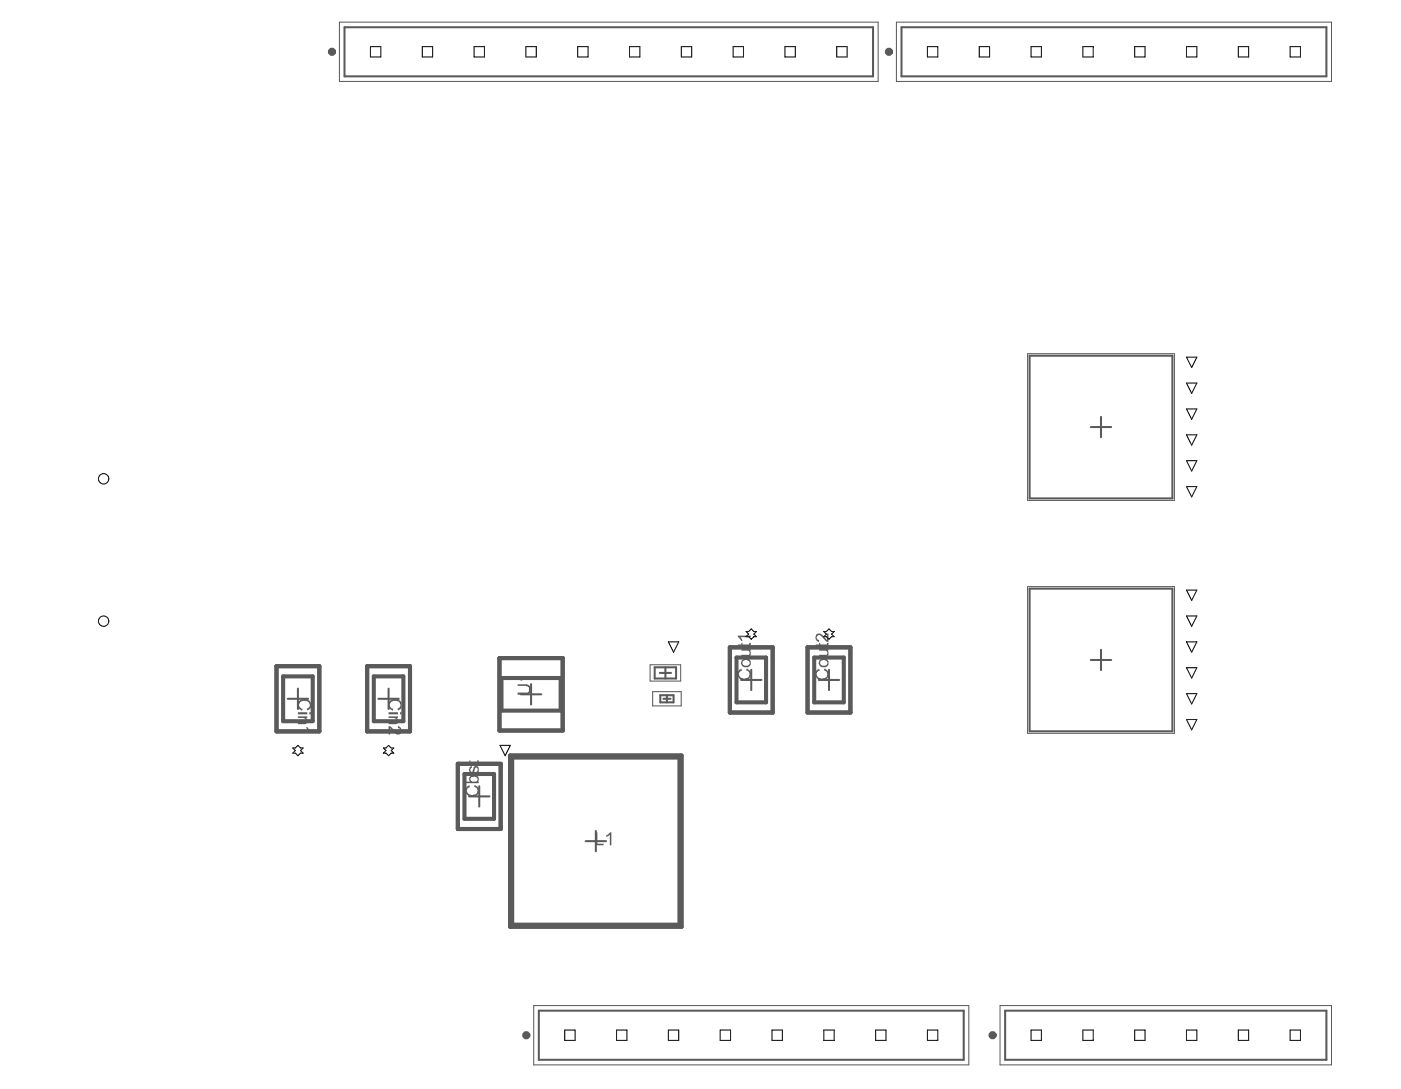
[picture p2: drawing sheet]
<svg xmlns="http://www.w3.org/2000/svg" width="229mm" height="178mm" viewBox="0 0 229 178" stroke-linecap="round" stroke-linejoin="round" font-family="sans-serif">
<g fill="none" stroke="#5a5a5a" stroke-width=".33">
<path d="M56.2 4.4h86.3v8.1h-86.3zM147.1 4.4h69.3v8.1h-69.3zM168 58.1h23.3v23.3h-23.3zM178 69.7h3.3M179.6 68.1v3.3M168 96.1h23.3v23.3h-23.3zM46.9 114.1h3.4M48.6 112.4v3.4M61.7 114.1h3.4M63.4 112.4v3.4M85 113.4h3.3M86.7 111.7v3.3"/>
<path d="M106.8 109h3.5v1.8h-3.5zM107.7 109.9h1.8M107.7 113.5h2.2v1.2h-2.2zM108.2 114.1h1.2M108.6 109v1.8M108.8 113.5v1.2M120.9 111h3.3M122.6 109.4v3.3M133.6 111h3.3M135.3 109.4v3.3M178 107.8h3.3M179.6 106.1v3.3"/>
<path d="M76.5 130h3.4M78.2 128.4v3.3M95.6 137.3h3.3M97.2 135.7v3.3M87.9 165h69.3v8h-69.3zM164 165h52.4v8h-52.4z"/>
</g>
<path d="M55.4 3.6h87.9v9.7h-87.9zM146.3 3.6h71v9.7h-71zM167.7 57.7h23.9v24h-23.9zM167.7 95.8h23.9v23.9h-23.9zM106.1 108.5h5v2.7h-5zM106.5 112.9h4.7v2.4h-4.7zM87.1 164.2h71v9.7h-71zM163.2 164.2h54.1v9.7h-54.1z" fill="none" stroke="#5a5a5a" stroke-width=".17"/>
<g fill="none" stroke="#5a5a5a" stroke-width=".67">
<path d="M45.1 108.8h7v10.6h-7zM46.2 110.4h4.8v7.4h-4.8zM59.9 108.8h7v10.6h-7zM61 110.4h4.8v7.4h-4.8zM81.5 107.4h10.3v11.9h-10.3zM81.8 110.7h9.7v5.3h-9.7zM119.1 105.7h7v10.6h-7zM120.2 107.4h4.8v7.3h-4.8zM131.8 105.7h7v10.6h-7zM132.9 107.4h4.8v7.3h-4.8zM74.7 124.7h7v10.7h-7zM75.8 126.4h4.8v7.3h-4.8z"/>
<path d="M83.2 123.4h28v27.9h-28zM83.6 123.7h27.3v27.3h-27.3z"/>
<circle cx="54.2" cy="8.5" r=".33"/>
<circle cx="145.1" cy="8.5" r=".33"/>
<circle cx="85.9" cy="169" r=".33"/>
<circle cx="162" cy="169" r=".33"/>
</g>
<g fill="#5a5a5a">
<path d="M48.7 114.5a1.55 1.55 0 0 1 1.9-.1l.1 .4a.87 .87 0 0 1-.6 1.2l-.1-.3h.1a.69 .69 0 0 0 .4-.9 .69 .69 0 0 0-.9-.4 .68 .68 0 0 0-.7 .5 .68 .68 0 0 0 .3 .8h.2l-.2 .3a.91 .91 0 0 1-.6-1.1z"/>
<path d="M48.6 117h1.5v.2l-.1 .1a.52 .52 0 0 1 .2 .5 .52 .52 0 0 1-.3 .4h-1.3v-.2h.9a.34 .34 0 0 0 .5-.3 .34 .34 0 0 0-.4-.4l-1-.1z"/>
<path d="M48.6 119.3h1.7l-.3-.5 .2-.1 .1 .3 .4 .3v.3h-2.1z"/>
<path d="M97.2 135.9h.3v1.9h1v.2h-1.3z"/>
<path d="M98.9 136.4l.3-.1 .3-.4h.3v2.1h-.3v-1.7l-.5 .4z"/>
<path d="M120.4 109.6l.5-.4 .2 .3a.6 .6 0 0 0-.5 .7 .6 .6 0 0 0 .6 .5 .76 .76 0 0 0 1.1-.7h-.1a.44 .44 0 0 0-.5-.6l.1-.2a.96 .96 0 0 1 .7 .8 .96 .96 0 0 1-.5 1h-.1a1.09 1.09 0 0 1-1.4-.5l-.2-.5z"/>
<path d="M121 106h1.5v.2h-.3a.54 .54 0 0 1 .3 .6 .54 .54 0 0 1-.5 .4h-1v-.3h.9a.35 .35 0 0 0 .4-.3 .35 .35 0 0 0-.4-.4h-.9z"/>
<path d="M120.4 105.2h.6v-.2h.1v.2h1.1v-.2h.3a.34 .34 0 0 1-.4 .5h-1v.2h-.1v-.2h-.4z"/>
<path d="M120.4 103.8h2.1v.2h-1.7l.3 .5-.2 .1-.3-.5-.2-.1z"/>
<path d="M133.1 109.6l.5-.4 .1 .3a.6 .6 0 0 0-.5 .7 .6 .6 0 0 0 .7 .5 .76 .76 0 0 0 1.1-.7h-.1a.44 .44 0 0 0-.5-.6l.1-.2a.96 .96 0 0 1 .7 .8 .96 .96 0 0 1-.5 1h-.1a1.09 1.09 0 0 1-1.4-.5l-.2-.5z"/>
<path d="M133.7 106h1.5v.2h-.3a.54 .54 0 0 1 .3 .6 .54 .54 0 0 1-.5 .4h-1v-.3h.9a.35 .35 0 0 0 .4-.3 .35 .35 0 0 0-.4-.4h-.9z"/>
<path d="M133.1 105.2h.6v-.2h.1v.2h1.1v-.2h.3a.34 .34 0 0 1-.4 .5h-1v.2h-.1v-.2h-.5z"/>
<path d="M133.2 103.6a.75 .75 0 0 1 1.1 .3l.6 .6v-1.1h.3v1.4h-.1a1.7 1.7 0 0 1-1-.8 .43 .43 0 0 0-.8-.1 .43 .43 0 0 0 .4 .6v.3a.76 .76 0 0 1-.6-.8z"/>
<path d="M84.5 111.7h1.1a.88 .88 0 0 1 1.1 .9h-.1a.76 .76 0 0 1-1 .8h-1.1v-.3h1.1a.53 .53 0 0 0 .7-.4 .53 .53 0 0 0-.3-.6l-1.5-.1z"/>
<path d="M84.5 110.4h2.1v.2h-1.7l.3 .4-.2 .1-.3-.4-.2-.2z"/>
<path d="M76 128.6l.5-.4 .2 .3a.6 .6 0 0 0-.5 .7 .6 .6 0 0 0 .6 .5 .76 .76 0 0 0 1.1-.7 .44 .44 0 0 0-.5-.5v-.3a.96 .96 0 0 1 .7 .8 .96 .96 0 0 1-.5 1h-.1a1.09 1.09 0 0 1-1.4-.4l-.2-.6z"/>
<path d="M76.6 125.3l.4-.2v.2l-.2 .3a.25 .25 0 0 0 0 .4 .25 .25 0 0 0 .4-.2v-.1a.51 .51 0 0 1 .2-.5 .51 .51 0 0 1 .5 0 .75 .75 0 0 1-.2 1.1l-.1-.2 .3-.1v-.2a.25 .25 0 0 0 0-.3 .25 .25 0 0 0-.4 0l-.1 .2a.48 .48 0 0 1-.2 .5 .48 .48 0 0 1-.5 0l-.2-.4z"/>
<path d="M76 124.4h.6v-.3h.2v.3h1.1v-.3l.2 .1a.34 .34 0 0 1-.4 .5h-.9v.2h-.2v-.2h-.4z"/>
<path d="M63.5 114.5a1.55 1.55 0 0 1 1.9-.1l.1 .4a.87 .87 0 0 1-.6 1.2l-.1-.3h.1a.69 .69 0 0 0 .4-.9 .69 .69 0 0 0-.9-.4 .68 .68 0 0 0-.7 .5 .68 .68 0 0 0 .3 .8h.2l-.2 .3a.91 .91 0 0 1-.6-1.1z"/>
<path d="M63.4 117h1.5v.2l-.1 .1a.52 .52 0 0 1 .2 .5 .52 .52 0 0 1-.3 .4h-1.3v-.2h.9a.34 .34 0 0 0 .5-.3 .34 .34 0 0 0-.4-.4l-1-.1z"/>
<path d="M63.4 118.6h.1a1.7 1.7 0 0 1 1 .8 .42 .42 0 0 0 .7 .2 .42 .42 0 0 0-.1-.7l-.2-.1v-.2a.69 .69 0 0 1 .6 .6 .69 .69 0 0 1-.5 .7h-.2a1.54 1.54 0 0 1-1-.9l-.1-.1v1h-.3z"/>
<path d="M50.5 116.3h.2v.3h-.2zM48.6 116.3h1.5v.3h-1.5z"/>
<path d="M121.1 108a.61 .61 0 0 0 .5 .7 .61 .61 0 0 0 .7-.4v-.1a.32 .32 0 0 0-.4-.4h-.3zM121.1 107.8a.87 .87 0 0 1 1.4 .2 .81 .81 0 0 1-.7 1 .81 .81 0 0 1-.9-.8z"/>
<path d="M133.8 108a.61 .61 0 0 0 .5 .7 .61 .61 0 0 0 .7-.4v-.1a.32 .32 0 0 0-.4-.4h-.3zM133.7 107.8a.87 .87 0 0 1 1.5 .2 .81 .81 0 0 1-.7 1 .81 .81 0 0 1-.9-.8z"/>
<path d="M76.8 127a.54 .54 0 0 0 .2 .6 .54 .54 0 0 0 .5 0 .38 .38 0 0 0 .4-.4 .38 .38 0 0 0-.4-.3l-.1-.1-.5 .1zM76.6 126.9a.91 .91 0 0 1 1.5 .1v.4l-.2 .2h.2v.3h-2.1v-.3h.8l-.3-.3z"/>
<path d="M65.3 116.3h.2v.3h-.2zM63.4 116.3h1.5v.3h-1.5z"/>
</g>
<g fill="none" stroke="#000" stroke-width=".17">
<path d="M60.4 7.6h1.7v1.7h-1.7zM68.9 7.6h1.7v1.7h-1.7zM77.4 7.6h1.6v1.7h-1.6zM85.8 7.6h1.7v1.7h-1.7zM94.3 7.6h1.7v1.7h-1.7zM102.7 7.6h1.7v1.7h-1.7zM111.2 7.6h1.7v1.7h-1.7zM119.6 7.6h1.7v1.7h-1.7zM128.1 7.6h1.7v1.7h-1.7zM136.5 7.6h1.7v1.7h-1.7zM151.3 7.6h1.7v1.7h-1.7zM159.8 7.6h1.7v1.7h-1.7z"/>
<path d="M168.2 7.6h1.7v1.7h-1.7zM176.7 7.6h1.7v1.7h-1.7zM185.1 7.6h1.7v1.7h-1.7zM193.6 7.6h1.7v1.7h-1.7zM202.1 7.6h1.6v1.7h-1.6zM210.5 7.6h1.7v1.7h-1.7zM193.6 58.3h1.7l-.9 1.7zM193.6 62.5h1.7l-.9 1.7zM193.6 66.8h1.7l-.9 1.7zM193.6 71h1.7l-.9 1.7zM193.6 75.2h1.7l-.9 1.7zM193.6 79.4h1.7l-.9 1.7z"/>
<path d="M193.6 96.3h1.7l-.9 1.7zM109.1 104.8h1.6l-.8 1.7zM121.7 103.1h.5l.4-.4 .4 .4h.4l-.4 .4 .4 .5h-.4l-.4 .4-.4-.4h-.5l.5-.5zM134.4 103.1h.4l.5-.4 .4 .4h.4l-.4 .4 .4 .5h-.4l-.4 .4-.5-.4h-.4l.4-.5zM193.6 100.6h1.7l-.9 1.7zM193.6 104.8h1.7l-.9 1.7zM193.6 109h1.7l-.9 1.7zM193.6 113.2h1.7l-.9 1.7zM193.6 117.5h1.7l-.9 1.7zM47.8 122.1h.4l.4-.4 .4 .4h.5l-.5 .4 .5 .5h-.5l-.4 .4-.4-.4h-.4l.4-.5zM62.6 122.1h.4l.4-.4 .4 .4h.5l-.5 .4 .5 .5h-.5l-.4 .4-.4-.4h-.4l.4-.5zM81.6 121.7h1.7l-.9 1.7z"/>
<path d="M92.1 168.2h1.7v1.7h-1.7zM100.6 168.2h1.7v1.7h-1.7zM109.1 168.2h1.6v1.7h-1.6zM117.5 168.2h1.7v1.7h-1.7zM126 168.2h1.7v1.7h-1.7zM134.4 168.2h1.7v1.7h-1.7zM142.9 168.2h1.7v1.7h-1.7zM151.3 168.2h1.7v1.7h-1.7zM168.2 168.2h1.7v1.7h-1.7zM176.7 168.2h1.7v1.7h-1.7zM185.1 168.2h1.7v1.7h-1.7zM193.6 168.2h1.7v1.7h-1.7z"/>
<path d="M202.1 168.2h1.6v1.7h-1.6zM210.5 168.2h1.7v1.7h-1.7z"/>
<circle cx="16.9" cy="78.2" r=".85"/>
<circle cx="16.9" cy="101.4" r=".85"/>
</g>
</svg>
